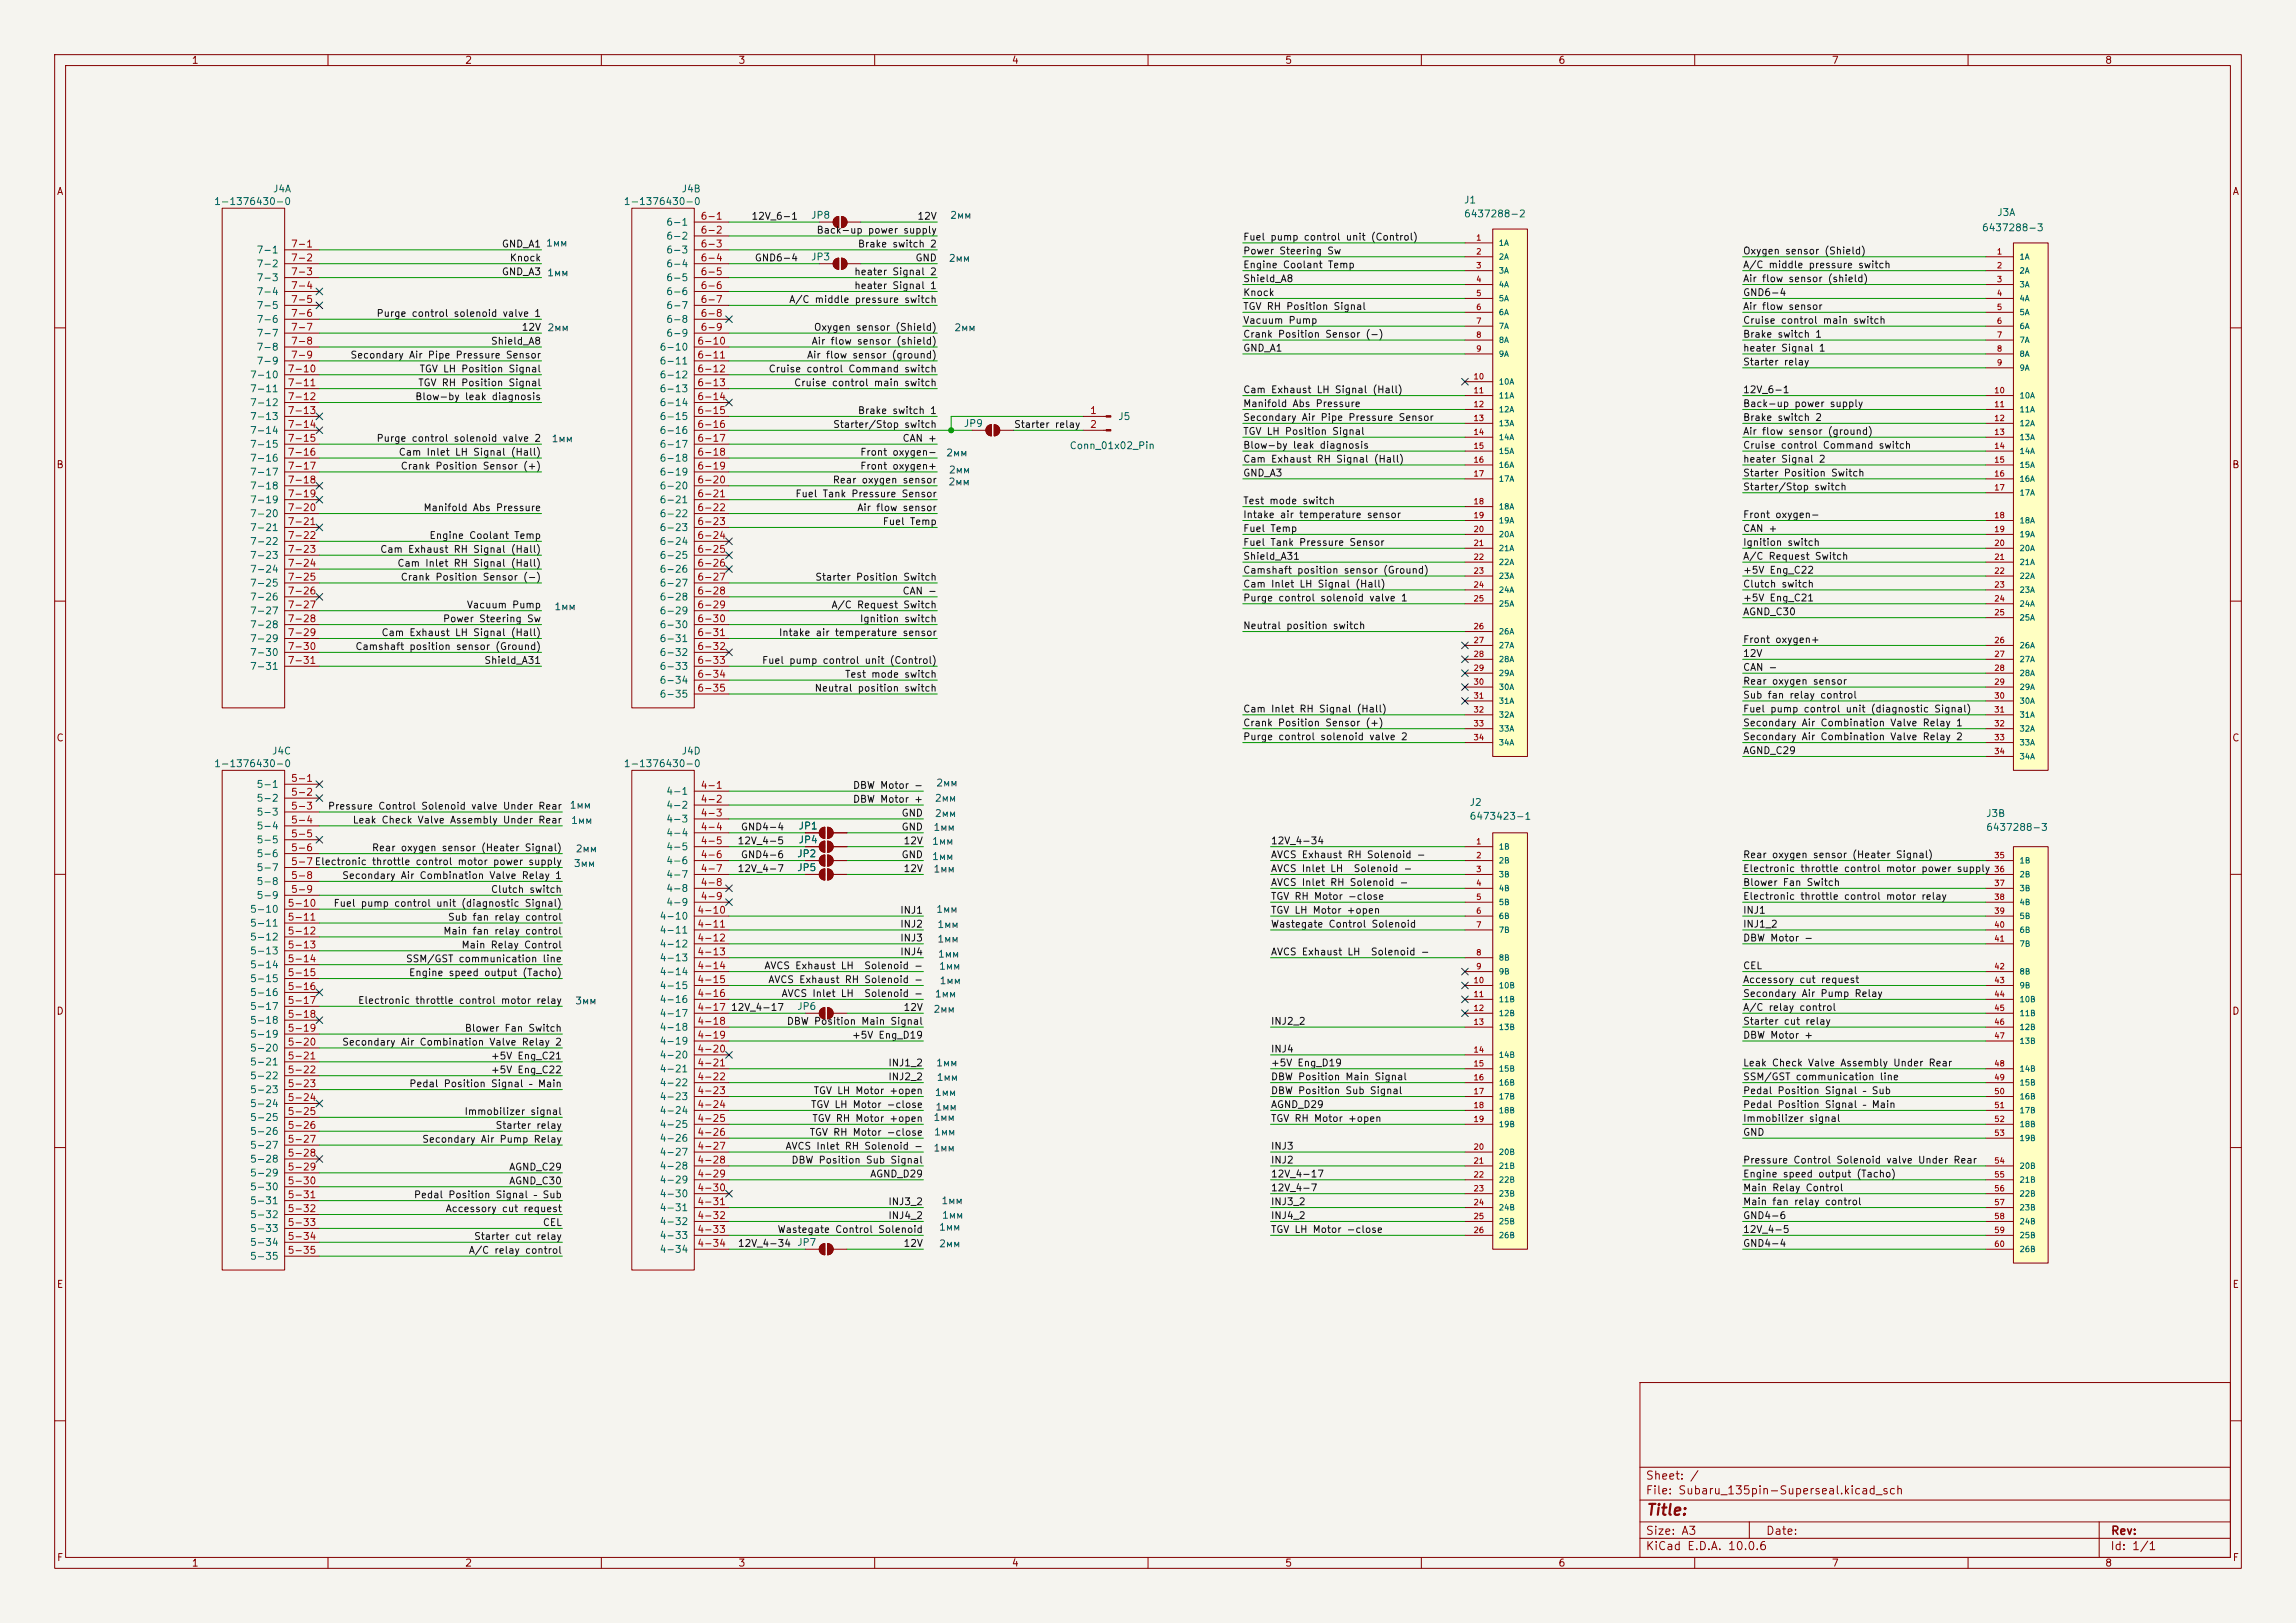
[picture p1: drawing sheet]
<svg xmlns="http://www.w3.org/2000/svg" width="420mm" height="297mm" viewBox="0 0 420 297" stroke-linecap="round" stroke-linejoin="round" font-family="sans-serif">
<defs><g id="words">
<text font-size="2" fill="#840000" x="301" y="277.8">Title:</text>
<g font-size="1.5" fill="#840000">
<text x="300.9" y="273.8">File: Subaru_135pin-Superseal.kicad_sch</text>
<text x="300.9" y="271.1">Sheet: /</text>
<text x="300.9" y="281.2">Size: A3</text>
<text x="322.9" y="281.2">Date:</text>
<text x="386" y="281.2">Rev:</text>
<text x="300.9" y="284">KiCad E.D.A. 10.0.6</text>
<text x="385.9" y="284">Id: 1/1</text>
</g>
<g font-size="1.3" fill="#840000">
<text x="35" y="12">1</text>
<text x="85" y="12">2</text>
<text x="135" y="12">3</text>
<text x="185" y="12">4</text>
<text x="235" y="12">5</text>
<text x="285" y="12">6</text>
<text x="335" y="12">7</text>
<text x="385" y="12">8</text>
<text x="10.3" y="36">A</text>
<text x="408.3" y="36">A</text>
<text x="10.2" y="86">B</text>
<text x="408.2" y="86">B</text>
<text x="10.2" y="136">C</text>
<text x="408.2" y="136">C</text>
<text x="10.2" y="186">D</text>
<text x="408.2" y="186">D</text>
<text x="10.3" y="236">E</text>
<text x="408.3" y="236">E</text>
<text x="10.3" y="286">F</text>
<text x="35" y="287">1</text>
<text x="85" y="287">2</text>
<text x="135" y="287">3</text>
<text x="185" y="287">4</text>
<text x="235" y="287">5</text>
<text x="285" y="287">6</text>
<text x="335" y="287">7</text>
<text x="385" y="287">8</text>
<text x="408.3" y="286">F</text>
</g>
<g font-size="1.3" fill="#006464">
<text x="49.8" y="35.5">J4A</text>
<text x="124.6" y="35.5">J4B</text>
<text x="39.1" y="37.8">1-1376430-0</text>
<text x="114" y="37.8">1-1376430-0</text>
<text x="121.8" y="41.6">6-1</text>
<text x="148.3" y="40.3">JP8</text>
<text x="267.7" y="37.5">J1</text>
<text x="267.7" y="40.1">6437288-2</text>
<text x="365.2" y="39.8">J3A</text>
<text x="46.8" y="46.7">7-1</text>
<text x="121.8" y="44.1">6-2</text>
<text x="121.8" y="46.7">6-3</text>
<text x="148.3" y="48">JP3</text>
<text x="362.4" y="42.6">6437288-3</text>
<text x="46.8" y="49.2">7-2</text>
<text x="46.8" y="51.8">7-3</text>
<text x="121.8" y="49.2">6-4</text>
<text x="121.8" y="51.8">6-5</text>
<text x="46.8" y="54.3">7-4</text>
<text x="46.8" y="56.8">7-5</text>
<text x="46.8" y="59.4">7-6</text>
<text x="121.8" y="54.3">6-6</text>
<text x="121.8" y="56.8">6-7</text>
<text x="121.8" y="59.4">6-8</text>
<text x="46.8" y="61.9">7-7</text>
<text x="46.8" y="64.5">7-8</text>
<text x="120.6" y="64.5">6-10</text>
<text x="121.8" y="61.9">6-9</text>
<text x="45.6" y="69.5">7-10</text>
<text x="46.8" y="67">7-9</text>
<text x="120.6" y="67">6-11</text>
<text x="120.6" y="69.5">6-12</text>
<text x="45.6" y="72.1">7-11</text>
<text x="45.6" y="74.6">7-12</text>
<text x="45.6" y="77.2">7-13</text>
<text x="120.6" y="72.1">6-13</text>
<text x="120.6" y="74.6">6-14</text>
<text x="120.6" y="77.2">6-15</text>
<text x="204.5" y="77.2">J5</text>
<text x="45.6" y="79.7">7-14</text>
<text x="45.6" y="82.2">7-15</text>
<text x="120.6" y="79.7">6-16</text>
<text x="120.6" y="82.2">6-17</text>
<text x="176.2" y="78.4">JP9</text>
<text x="195.6" y="82.5">Conn_01x02_Pin</text>
<text x="45.6" y="84.8">7-16</text>
<text x="45.6" y="87.3">7-17</text>
<text x="45.6" y="89.9">7-18</text>
<text x="120.6" y="84.8">6-18</text>
<text x="120.6" y="87.3">6-19</text>
<text x="120.6" y="89.9">6-20</text>
<text x="45.6" y="92.4">7-19</text>
<text x="45.6" y="94.9">7-20</text>
<text x="120.6" y="92.4">6-21</text>
<text x="120.6" y="94.9">6-22</text>
<text x="45.6" y="97.5">7-21</text>
<text x="45.6" y="100">7-22</text>
<text x="120.6" y="97.5">6-23</text>
<text x="120.6" y="100">6-24</text>
<text x="45.6" y="102.6">7-23</text>
<text x="45.6" y="105.1">7-24</text>
<text x="45.6" y="107.6">7-25</text>
<text x="120.6" y="102.6">6-25</text>
<text x="120.6" y="105.1">6-26</text>
<text x="120.6" y="107.6">6-27</text>
<text x="45.6" y="110.2">7-26</text>
<text x="45.6" y="112.7">7-27</text>
<text x="120.6" y="110.2">6-28</text>
<text x="120.6" y="112.7">6-29</text>
<text x="45.6" y="115.3">7-28</text>
<text x="45.6" y="117.8">7-29</text>
<text x="120.6" y="115.3">6-30</text>
<text x="120.6" y="117.8">6-31</text>
<text x="45.6" y="120.3">7-30</text>
<text x="45.6" y="122.9">7-31</text>
<text x="120.6" y="120.3">6-32</text>
<text x="120.6" y="122.9">6-33</text>
<text x="120.6" y="125.4">6-34</text>
<text x="120.6" y="128">6-35</text>
<text x="39.1" y="140.7">1-1376430-0</text>
<text x="49.7" y="138.4">J4C</text>
<text x="114" y="140.7">1-1376430-0</text>
<text x="124.6" y="138.4">J4D</text>
<text x="46.8" y="144.5">5-1</text>
<text x="46.8" y="147">5-2</text>
<text x="46.8" y="149.6">5-3</text>
<text x="121.8" y="145.7">4-1</text>
<text x="121.8" y="148.3">4-2</text>
<text x="268.7" y="147.8">J2</text>
<text x="363.2" y="149.8">J3B</text>
<text x="46.8" y="152.1">5-4</text>
<text x="46.8" y="154.6">5-5</text>
<text x="121.8" y="150.8">4-3</text>
<text x="121.8" y="153.4">4-4</text>
<text x="121.8" y="155.9">4-5</text>
<text x="146" y="152.1">JP1</text>
<text x="146" y="154.6">JP4</text>
<text x="268.7" y="150.3">6473423-1</text>
<text x="363.2" y="152.3">6437288-3</text>
<text x="46.8" y="157.2">5-6</text>
<text x="46.8" y="159.7">5-7</text>
<text x="121.8" y="158.4">4-6</text>
<text x="121.8" y="161">4-7</text>
<text x="145.7" y="159.7">JP5</text>
<text x="145.7" y="157.2">JP2</text>
<text x="45.6" y="167.3">5-10</text>
<text x="46.8" y="162.3">5-8</text>
<text x="46.8" y="164.8">5-9</text>
<text x="121.8" y="163.5">4-8</text>
<text x="121.8" y="166.1">4-9</text>
<text x="45.6" y="169.9">5-11</text>
<text x="45.6" y="172.4">5-12</text>
<text x="120.6" y="168.6">4-10</text>
<text x="120.6" y="171.1">4-11</text>
<text x="120.6" y="173.7">4-12</text>
<text x="45.6" y="175">5-13</text>
<text x="45.6" y="177.5">5-14</text>
<text x="120.6" y="176.2">4-13</text>
<text x="120.6" y="178.8">4-14</text>
<text x="45.6" y="180">5-15</text>
<text x="45.6" y="182.6">5-16</text>
<text x="45.6" y="185.1">5-17</text>
<text x="120.6" y="181.3">4-15</text>
<text x="120.6" y="183.8">4-16</text>
<text x="145.7" y="185.1">JP6</text>
<text x="45.6" y="187.7">5-18</text>
<text x="45.6" y="190.2">5-19</text>
<text x="120.6" y="186.4">4-17</text>
<text x="120.6" y="188.9">4-18</text>
<text x="120.6" y="191.5">4-19</text>
<text x="45.6" y="192.7">5-20</text>
<text x="45.6" y="195.3">5-21</text>
<text x="45.6" y="197.8">5-22</text>
<text x="120.6" y="194">4-20</text>
<text x="120.6" y="196.5">4-21</text>
<text x="45.6" y="200.4">5-23</text>
<text x="45.6" y="202.9">5-24</text>
<text x="120.6" y="199.1">4-22</text>
<text x="120.6" y="201.6">4-23</text>
<text x="45.6" y="205.4">5-25</text>
<text x="45.6" y="208">5-26</text>
<text x="120.6" y="204.2">4-24</text>
<text x="120.6" y="206.7">4-25</text>
<text x="120.6" y="209.2">4-26</text>
<text x="45.6" y="210.5">5-27</text>
<text x="45.6" y="213.1">5-28</text>
<text x="45.6" y="215.6">5-29</text>
<text x="120.6" y="211.8">4-27</text>
<text x="120.6" y="214.3">4-28</text>
<text x="45.6" y="218.1">5-30</text>
<text x="45.6" y="220.7">5-31</text>
<text x="120.6" y="216.9">4-29</text>
<text x="120.6" y="219.4">4-30</text>
<text x="120.6" y="221.9">4-31</text>
<text x="45.6" y="223.2">5-32</text>
<text x="45.6" y="225.8">5-33</text>
<text x="120.6" y="224.5">4-32</text>
<text x="120.6" y="227">4-33</text>
<text x="45.6" y="228.3">5-34</text>
<text x="45.6" y="230.8">5-35</text>
<text x="120.6" y="229.6">4-34</text>
<text x="145.7" y="228.3">JP7</text>
</g>
<g font-size="1.3" fill="#a90000">
<text x="128.1" y="40.5">6-1</text>
<text x="53.1" y="45.6">7-1</text>
<text x="128.1" y="43">6-2</text>
<text x="128.1" y="45.6">6-3</text>
<text x="53.1" y="48.1">7-2</text>
<text x="53.1" y="50.7">7-3</text>
<text x="53.1" y="53.2">7-4</text>
<text x="128.1" y="48.1">6-4</text>
<text x="128.1" y="50.7">6-5</text>
<text x="128.1" y="53.2">6-6</text>
<text x="53.1" y="55.7">7-5</text>
<text x="53.1" y="58.3">7-6</text>
<text x="128.1" y="55.7">6-7</text>
<text x="128.1" y="58.3">6-8</text>
<text x="53.1" y="60.8">7-7</text>
<text x="53.1" y="63.4">7-8</text>
<text x="53.1" y="65.9">7-9</text>
<text x="127.4" y="63.4">6-10</text>
<text x="127.4" y="65.9">6-11</text>
<text x="128.1" y="60.8">6-9</text>
<text x="52.5" y="68.4">7-10</text>
<text x="52.5" y="71">7-11</text>
<text x="127.4" y="68.4">6-12</text>
<text x="127.4" y="71">6-13</text>
<text x="52.5" y="73.5">7-12</text>
<text x="52.5" y="76.1">7-13</text>
<text x="127.4" y="73.5">6-14</text>
<text x="127.4" y="76.1">6-15</text>
<text x="199.3" y="76.1">1</text>
<text x="52.5" y="78.6">7-14</text>
<text x="52.5" y="81.1">7-15</text>
<text x="52.5" y="83.7">7-16</text>
<text x="127.4" y="78.6">6-16</text>
<text x="127.4" y="81.1">6-17</text>
<text x="127.4" y="83.7">6-18</text>
<text x="199.3" y="78.6">2</text>
<text x="52.5" y="86.2">7-17</text>
<text x="52.5" y="88.8">7-18</text>
<text x="127.4" y="86.2">6-19</text>
<text x="127.4" y="88.8">6-20</text>
<text x="52.5" y="91.3">7-19</text>
<text x="52.5" y="93.8">7-20</text>
<text x="127.4" y="91.3">6-21</text>
<text x="127.4" y="93.8">6-22</text>
<text x="52.5" y="96.4">7-21</text>
<text x="52.5" y="98.9">7-22</text>
<text x="52.5" y="101.5">7-23</text>
<text x="127.4" y="96.4">6-23</text>
<text x="127.4" y="98.9">6-24</text>
<text x="127.4" y="101.5">6-25</text>
<text x="52.5" y="104">7-24</text>
<text x="52.5" y="106.5">7-25</text>
<text x="127.4" y="104">6-26</text>
<text x="127.4" y="106.5">6-27</text>
<text x="52.5" y="109.1">7-26</text>
<text x="52.5" y="111.6">7-27</text>
<text x="127.4" y="109.1">6-28</text>
<text x="127.4" y="111.6">6-29</text>
<text x="52.5" y="114.2">7-28</text>
<text x="52.5" y="116.7">7-29</text>
<text x="52.5" y="119.2">7-30</text>
<text x="127.4" y="114.2">6-30</text>
<text x="127.4" y="116.7">6-31</text>
<text x="127.4" y="119.2">6-32</text>
<text x="52.5" y="121.8">7-31</text>
<text x="127.4" y="121.8">6-33</text>
<text x="127.4" y="124.3">6-34</text>
<text x="127.4" y="126.9">6-35</text>
<text x="53.1" y="143.4">5-1</text>
<text x="53.1" y="145.9">5-2</text>
<text x="53.1" y="148.5">5-3</text>
<text x="128.1" y="144.6">4-1</text>
<text x="128.1" y="147.2">4-2</text>
<text x="128.1" y="149.7">4-3</text>
<text x="53.1" y="151">5-4</text>
<text x="53.1" y="153.5">5-5</text>
<text x="128.1" y="152.3">4-4</text>
<text x="128.1" y="154.8">4-5</text>
<text x="53.1" y="156.1">5-6</text>
<text x="53.1" y="158.6">5-7Electronic throttle control motor power supply</text>
<text x="53.1" y="161.2">5-8</text>
<text x="128.1" y="157.3">4-6</text>
<text x="128.1" y="159.9">4-7</text>
<text x="52.5" y="166.2">5-10</text>
<text x="53.1" y="163.7">5-9</text>
<text x="127.4" y="167.5">4-10</text>
<text x="128.1" y="162.4">4-8</text>
<text x="128.1" y="165">4-9</text>
<text x="52.5" y="168.8">5-11</text>
<text x="52.5" y="171.3">5-12</text>
<text x="52.5" y="173.9">5-13</text>
<text x="127.4" y="170">4-11</text>
<text x="127.4" y="172.6">4-12</text>
<text x="52.5" y="176.4">5-14</text>
<text x="52.5" y="178.9">5-15</text>
<text x="127.4" y="175.1">4-13</text>
<text x="127.4" y="177.7">4-14</text>
<text x="52.5" y="181.5">5-16</text>
<text x="52.5" y="184">5-17</text>
<text x="127.4" y="180.2">4-15</text>
<text x="127.4" y="182.7">4-16</text>
<text x="127.4" y="185.3">4-17</text>
<text x="52.5" y="186.6">5-18</text>
<text x="52.5" y="189.1">5-19</text>
<text x="52.5" y="191.6">5-20</text>
<text x="127.4" y="187.8">4-18</text>
<text x="127.4" y="190.4">4-19</text>
<text x="52.5" y="194.2">5-21</text>
<text x="52.5" y="196.7">5-22</text>
<text x="127.4" y="192.9">4-20</text>
<text x="127.4" y="195.4">4-21</text>
<text x="127.4" y="198">4-22</text>
<text x="52.5" y="199.3">5-23</text>
<text x="52.5" y="201.8">5-24</text>
<text x="127.4" y="200.5">4-23</text>
<text x="127.4" y="203.1">4-24</text>
<text x="52.5" y="204.3">5-25</text>
<text x="52.5" y="206.9">5-26</text>
<text x="52.5" y="209.4">5-27</text>
<text x="127.4" y="205.6">4-25</text>
<text x="127.4" y="208.1">4-26</text>
<text x="52.5" y="212">5-28</text>
<text x="52.5" y="214.5">5-29</text>
<text x="127.4" y="210.7">4-27</text>
<text x="127.4" y="213.2">4-28</text>
<text x="127.4" y="215.8">4-29</text>
<text x="52.5" y="217">5-30</text>
<text x="52.5" y="219.6">5-31</text>
<text x="127.4" y="218.3">4-30</text>
<text x="127.4" y="220.8">4-31</text>
<text x="52.5" y="222.1">5-32</text>
<text x="52.5" y="224.7">5-33</text>
<text x="52.5" y="227.2">5-34</text>
<text x="127.4" y="223.4">4-32</text>
<text x="127.4" y="225.9">4-33</text>
<text x="52.5" y="229.7">5-35</text>
<text x="127.4" y="228.5">4-34</text>
</g>
<g font-size="1.3" fill="#0f0f0f">
<text x="137.4" y="40.5">12V_6-1</text>
<text x="167.7" y="40.5">12V</text>
<text x="91.7" y="45.6">GND_A1</text>
<text x="149.3" y="43.1">Back-up power supply</text>
<text x="156.8" y="45.6">Brake switch 2</text>
<text x="227.3" y="44.3">Fuel pump control unit (Control)</text>
<text x="227.3" y="46.9">Power Steering Sw</text>
<text x="318.7" y="46.9">Oxygen sensor (Shield)</text>
<text x="91.7" y="50.7">GND_A3</text>
<text x="93.1" y="48.1">Knock</text>
<text x="138" y="48.1">GND6-4</text>
<text x="156.2" y="50.7">heater Signal 2</text>
<text x="156.2" y="53.2">heater Signal 1</text>
<text x="167.4" y="48.1">GND</text>
<text x="227.3" y="49.4">Engine Coolant Temp</text>
<text x="227.3" y="51.9">Shield_A8</text>
<text x="318.7" y="51.9">Air flow sensor (shield)</text>
<text x="318.7" y="49.4">A/C middle pressure switch</text>
<text x="68.8" y="58.3">Purge control solenoid valve 1</text>
<text x="144.3" y="55.8">A/C middle pressure switch</text>
<text x="227.3" y="59.6">Vacuum Pump</text>
<text x="227.3" y="57">TGV RH Position Signal</text>
<text x="227.3" y="54.5">Knock</text>
<text x="318.7" y="54.5">GND6-4</text>
<text x="318.7" y="57">Air flow sensor</text>
<text x="318.7" y="59.6">Cruise control main switch</text>
<text x="64" y="65.9">Secondary Air Pipe Pressure Sensor</text>
<text x="89.7" y="63.4">Shield_A8</text>
<text x="95.3" y="60.8">12V</text>
<text x="147.5" y="65.9">Air flow sensor (ground)</text>
<text x="148.4" y="63.4">Air flow sensor (shield)</text>
<text x="148.8" y="60.8">Oxygen sensor (Shield)</text>
<text x="227.3" y="64.6">GND_A1</text>
<text x="227.3" y="62.1">Crank Position Sensor (-)</text>
<text x="318.7" y="64.6">heater Signal 1</text>
<text x="318.7" y="62.1">Brake switch 1</text>
<text x="76.4" y="71">TGV RH Position Signal</text>
<text x="76.6" y="68.5">TGV LH Position Signal</text>
<text x="140.5" y="68.5">Cruise control Command switch</text>
<text x="145.2" y="71">Cruise control main switch</text>
<text x="318.7" y="67.2">Starter relay</text>
<text x="75.9" y="73.5">Blow-by leak diagnosis</text>
<text x="156.8" y="76.1">Brake switch 1</text>
<text x="227.3" y="74.8">Manifold Abs Pressure</text>
<text x="227.3" y="77.3">Secondary Air Pipe Pressure Sensor</text>
<text x="227.3" y="72.3">Cam Exhaust LH Signal (Hall)</text>
<text x="318.7" y="74.8">Back-up power supply</text>
<text x="318.7" y="72.3">12V_6-1</text>
<text x="318.7" y="77.3">Brake switch 2</text>
<text x="68.8" y="81.2">Purge control solenoid valve 2</text>
<text x="72.8" y="83.7">Cam Inlet LH Signal (Hall)</text>
<text x="152.3" y="78.6">Starter/Stop switch</text>
<text x="157.3" y="83.7">Front oxygen-</text>
<text x="165" y="81.2">CAN +</text>
<text x="185.4" y="78.6">Starter relay</text>
<text x="227.3" y="82.4">Blow-by leak diagnosis</text>
<text x="227.3" y="79.9">TGV LH Position Signal</text>
<text x="318.7" y="79.9">Air flow sensor (ground)</text>
<text x="318.7" y="82.4">Cruise control Command switch</text>
<text x="73.2" y="86.2">Crank Position Sensor (+)</text>
<text x="152.2" y="88.8">Rear oxygen sensor</text>
<text x="157.3" y="86.2">Front oxygen+</text>
<text x="227.3" y="85">Cam Exhaust RH Signal (Hall)</text>
<text x="227.3" y="87.5">GND_A3</text>
<text x="318.7" y="87.5">Starter Position Switch</text>
<text x="318.7" y="85">heater Signal 2</text>
<text x="77.4" y="93.9">Manifold Abs Pressure</text>
<text x="145.4" y="91.3">Fuel Tank Pressure Sensor</text>
<text x="156.7" y="93.9">Air flow sensor</text>
<text x="227.3" y="92.6">Test mode switch</text>
<text x="227.3" y="95.1">Intake air temperature sensor</text>
<text x="318.7" y="95.1">Front oxygen-</text>
<text x="318.7" y="90">Starter/Stop switch</text>
<text x="69.4" y="101.5">Cam Exhaust RH Signal (Hall)</text>
<text x="78.5" y="98.9">Engine Coolant Temp</text>
<text x="161.4" y="96.4">Fuel Temp</text>
<text x="227.3" y="97.7">Fuel Temp</text>
<text x="227.3" y="100.2">Fuel Tank Pressure Sensor</text>
<text x="318.7" y="97.7">CAN +</text>
<text x="318.7" y="100.2">Ignition switch</text>
<text x="72.6" y="104">Cam Inlet RH Signal (Hall)</text>
<text x="73.2" y="106.6">Crank Position Sensor (-)</text>
<text x="149" y="106.6">Starter Position Switch</text>
<text x="227.3" y="107.8">Cam Inlet LH Signal (Hall)</text>
<text x="227.3" y="102.7">Shield_A31</text>
<text x="227.3" y="105.3">Camshaft position sensor (Ground)</text>
<text x="318.7" y="102.7">A/C Request Switch</text>
<text x="318.7" y="105.3">+5V Eng_C22</text>
<text x="318.7" y="107.8">Clutch switch</text>
<text x="85.3" y="111.6">Vacuum Pump</text>
<text x="152" y="111.6">A/C Request Switch</text>
<text x="165" y="109.1">CAN -</text>
<text x="227.3" y="110.4">Purge control solenoid valve 1</text>
<text x="318.7" y="112.9">AGND_C30</text>
<text x="318.7" y="110.4">+5V Eng_C21</text>
<text x="64.9" y="119.3">Camshaft position sensor (Ground)</text>
<text x="69.7" y="116.7">Cam Exhaust LH Signal (Hall)</text>
<text x="80.9" y="114.2">Power Steering Sw</text>
<text x="142.4" y="116.7">Intake air temperature sensor</text>
<text x="157.2" y="114.2">Ignition switch</text>
<text x="227.3" y="115.4">Neutral position switch</text>
<text x="318.7" y="118">Front oxygen+</text>
<text x="88.5" y="121.8">Shield_A31</text>
<text x="139.3" y="121.8">Fuel pump control unit (Control)</text>
<text x="154.5" y="124.3">Test mode switch</text>
<text x="318.7" y="123.1">CAN -</text>
<text x="318.7" y="125.6">Rear oxygen sensor</text>
<text x="318.7" y="120.5">12V</text>
<text x="148.9" y="126.9">Neutral position switch</text>
<text x="227.3" y="130.7">Cam Inlet RH Signal (Hall)</text>
<text x="318.7" y="130.7">Fuel pump control unit (diagnostic Signal)</text>
<text x="318.7" y="128.1">Sub fan relay control</text>
<text x="227.3" y="133.2">Crank Position Sensor (+)</text>
<text x="227.3" y="135.8">Purge control solenoid valve 2</text>
<text x="318.7" y="133.2">Secondary Air Combination Valve Relay 1</text>
<text x="318.7" y="135.8">Secondary Air Combination Valve Relay 2</text>
<text x="318.7" y="138.3">AGND_C29</text>
<text x="59.9" y="148.5">Pressure Control Solenoid valve Under Rear</text>
<text x="155.9" y="147.2">DBW Motor +</text>
<text x="155.9" y="144.7">DBW Motor -</text>
<text x="164.8" y="149.7">GND</text>
<text x="64.4" y="151">Leak Check Valve Assembly Under Rear</text>
<text x="134.8" y="154.8">12V_4-5</text>
<text x="135.4" y="152.3">GND4-4</text>
<text x="164.8" y="152.3">GND</text>
<text x="165.2" y="154.8">12V</text>
<text x="232.4" y="154.8">12V_4-34</text>
<text x="62.5" y="161.2">Secondary Air Combination Valve Relay 1</text>
<text x="67.9" y="156.1">Rear oxygen sensor (Heater Signal)</text>
<text x="134.8" y="159.9">12V_4-7</text>
<text x="135.4" y="157.4">GND4-6</text>
<text x="164.8" y="157.4">GND</text>
<text x="165.2" y="159.9">12V</text>
<text x="232.4" y="157.4">AVCS Exhaust RH Solenoid -</text>
<text x="232.4" y="159.9">AVCS Inlet LH</text>
<text x="247.5" y="159.9">Solenoid -</text>
<text x="318.7" y="159.9">Electronic throttle control motor power supply</text>
<text x="318.7" y="157.4">Rear oxygen sensor (Heater Signal)</text>
<text x="60.9" y="166.2">Fuel pump control unit (diagnostic Signal)</text>
<text x="89.7" y="163.7">Clutch switch</text>
<text x="164.6" y="167.5">INJ1</text>
<text x="232.4" y="165">TGV RH Motor -close</text>
<text x="232.4" y="162.4">AVCS Inlet RH Solenoid -</text>
<text x="232.4" y="167.5">TGV LH Motor +open</text>
<text x="318.7" y="165">Electronic throttle control motor relay</text>
<text x="318.7" y="162.4">Blower Fan Switch</text>
<text x="318.7" y="167.5">INJ1</text>
<text x="81" y="171.3">Main fan relay control</text>
<text x="81.8" y="168.8">Sub fan relay control</text>
<text x="84.3" y="173.9">Main Relay Control</text>
<text x="164.6" y="172.6">INJ3</text>
<text x="164.6" y="170.1">INJ2</text>
<text x="232.4" y="170.1">Wastegate Control Solenoid</text>
<text x="318.7" y="172.6">DBW Motor -</text>
<text x="318.7" y="170.1">INJ1_2</text>
<text x="74.2" y="176.4">SSM/GST communication line</text>
<text x="74.7" y="178.9">Engine speed output (Tacho)</text>
<text x="139.7" y="177.7">AVCS Exhaust LH</text>
<text x="158" y="177.7">Solenoid -</text>
<text x="164.6" y="175.1">INJ4</text>
<text x="232.4" y="175.1">AVCS Exhaust LH</text>
<text x="250.6" y="175.1">Solenoid -</text>
<text x="318.7" y="177.7">CEL</text>
<text x="65.4" y="184">Electronic throttle control motor relay</text>
<text x="133.6" y="185.3">12V_4-17</text>
<text x="140.4" y="180.2">AVCS Exhaust RH Solenoid -</text>
<text x="142.9" y="182.8">AVCS Inlet LH</text>
<text x="158" y="182.8">Solenoid -</text>
<text x="165.2" y="185.3">12V</text>
<text x="318.7" y="182.8">Secondary Air Pump Relay</text>
<text x="318.7" y="185.3">A/C relay control</text>
<text x="318.7" y="180.2">Accessory cut request</text>
<text x="62.5" y="191.6">Secondary Air Combination Valve Relay 2</text>
<text x="84.9" y="189.1">Blower Fan Switch</text>
<text x="143.8" y="187.8">DBW Position Main Signal</text>
<text x="155.7" y="190.4">+5V Eng_D19</text>
<text x="232.4" y="187.8">INJ2_2</text>
<text x="318.7" y="187.8">Starter cut relay</text>
<text x="318.7" y="190.4">DBW Motor +</text>
<text x="89.7" y="196.7">+5V Eng_C22</text>
<text x="89.7" y="194.2">+5V Eng_C21</text>
<text x="162.4" y="195.5">INJ1_2</text>
<text x="162.4" y="198">INJ2_2</text>
<text x="232.4" y="195.5">+5V Eng_D19</text>
<text x="232.4" y="192.9">INJ4</text>
<text x="232.4" y="198">DBW Position Main Signal</text>
<text x="318.7" y="195.5">Leak Check Valve Assembly Under Rear</text>
<text x="318.7" y="198">SSM/GST communication line</text>
<text x="74.8" y="199.3">Pedal Position Signal – Main</text>
<text x="148.2" y="203.1">TGV LH Motor -close</text>
<text x="148.7" y="200.5">TGV LH Motor +open</text>
<text x="232.4" y="203.1">AGND_D29</text>
<text x="232.4" y="200.5">DBW Position Sub Signal</text>
<text x="318.7" y="203.1">Pedal Position Signal – Main</text>
<text x="318.7" y="200.5">Pedal Position Signal – Sub</text>
<text x="77.1" y="209.4">Secondary Air Pump Relay</text>
<text x="84.9" y="204.3">Immobilizer signal</text>
<text x="90.5" y="206.9">Starter relay</text>
<text x="148" y="208.2">TGV RH Motor -close</text>
<text x="148.5" y="205.6">TGV RH Motor +open</text>
<text x="232.4" y="205.6">TGV RH Motor +open</text>
<text x="318.7" y="205.6">Immobilizer signal</text>
<text x="318.7" y="208.2">GND</text>
<text x="93" y="214.5">AGND_C29</text>
<text x="143.6" y="210.7">AVCS Inlet RH Solenoid -</text>
<text x="144.7" y="213.2">DBW Position Sub Signal</text>
<text x="159.1" y="215.8">AGND_D29</text>
<text x="232.4" y="210.7">INJ3</text>
<text x="232.4" y="215.8">12V_4-17</text>
<text x="232.4" y="213.2">INJ2</text>
<text x="318.7" y="215.8">Engine speed output (Tacho)</text>
<text x="318.7" y="213.2">Pressure Control Solenoid valve Under Rear</text>
<text x="75.6" y="219.6">Pedal Position Signal – Sub</text>
<text x="93" y="217">AGND_C30</text>
<text x="162.4" y="220.9">INJ3_2</text>
<text x="232.4" y="220.9">INJ3_2</text>
<text x="232.4" y="218.3">12V_4-7</text>
<text x="318.7" y="220.9">Main fan relay control</text>
<text x="318.7" y="218.3">Main Relay Control</text>
<text x="81.4" y="222.1">Accessory cut request</text>
<text x="86.6" y="227.2">Starter cut relay</text>
<text x="99.2" y="224.7">CEL</text>
<text x="142.1" y="225.9">Wastegate Control Solenoid</text>
<text x="162.4" y="223.4">INJ4_2</text>
<text x="232.4" y="225.9">TGV LH Motor -close</text>
<text x="232.4" y="223.4">INJ4_2</text>
<text x="318.7" y="223.4">GND4-6</text>
<text x="318.7" y="225.9">12V_4-5</text>
<text x="85.6" y="229.7">A/C relay control</text>
<text x="134.9" y="228.5">12V_4-34</text>
<text x="165.2" y="228.5">12V</text>
<text x="318.7" y="228.5">GND4-4</text>
</g>
<g font-size="1.3" fill="#0000c2">
<text x="173.7" y="40.3">2мм</text>
<text x="99.8" y="45.4">1мм</text>
<text x="100" y="50.9">1мм</text>
<text x="173.5" y="48.2">2мм</text>
<text x="100" y="60.9">2мм</text>
<text x="174.5" y="60.9">2мм</text>
<text x="100.8" y="81.2">1мм</text>
<text x="173" y="83.8">2мм</text>
<text x="173.4" y="89.1">2мм</text>
<text x="173.5" y="86.9">2мм</text>
<text x="101.3" y="112">1мм</text>
<text x="104.1" y="148.3">1мм</text>
<text x="170.9" y="149.8">2мм</text>
<text x="170.9" y="147">2мм</text>
<text x="171.2" y="144.2">2мм</text>
<text x="104.4" y="151.1">1мм</text>
<text x="170.4" y="154.9">1мм</text>
<text x="170.7" y="152.4">1мм</text>
<text x="104.9" y="159">3мм</text>
<text x="105.2" y="156.3">2мм</text>
<text x="170.4" y="157.7">1мм</text>
<text x="170.7" y="160">1мм</text>
<text x="171.2" y="167.3">1мм</text>
<text x="171.4" y="172.8">1мм</text>
<text x="171.4" y="170.1">1мм</text>
<text x="171.5" y="175.5">1мм</text>
<text x="171.7" y="177.8">1мм</text>
<text x="105.1" y="184.1">3мм</text>
<text x="170.7" y="185.6">2мм</text>
<text x="170.9" y="182.8">1мм</text>
<text x="171.8" y="180.4">1мм</text>
<text x="171.1" y="195.4">1мм</text>
<text x="170.9" y="200.9">1мм</text>
<text x="171" y="203.5">1мм</text>
<text x="171.3" y="198.1">1мм</text>
<text x="170.7" y="205.4">1мм</text>
<text x="170.8" y="208.1">1мм</text>
<text x="170.7" y="211">1мм</text>
<text x="172.1" y="220.7">1мм</text>
<text x="171.7" y="225.5">1мм</text>
<text x="172.2" y="223.3">1мм</text>
<text x="171.7" y="228.6">2мм</text>
</g>
<g font-size="1" fill="#a90000">
<text x="269.9" y="44.3">1</text>
<text x="269.9" y="46.8">2</text>
<text x="365.2" y="46.8">1</text>
<text x="269.9" y="49.3">3</text>
<text x="269.9" y="51.9">4</text>
<text x="365.2" y="49.3">2</text>
<text x="365.2" y="51.9">3</text>
<text x="269.9" y="54.4">5</text>
<text x="269.9" y="57">6</text>
<text x="269.9" y="59.5">7</text>
<text x="365.2" y="54.4">4</text>
<text x="365.2" y="57">5</text>
<text x="365.2" y="59.5">6</text>
<text x="269.9" y="62">8</text>
<text x="269.9" y="64.6">9</text>
<text x="365.2" y="62">7</text>
<text x="365.2" y="64.6">8</text>
<text x="269.4" y="69.7">10</text>
<text x="365.2" y="67.1">9</text>
<text x="269.4" y="72.2">11</text>
<text x="269.4" y="74.7">12</text>
<text x="269.4" y="77.3">13</text>
<text x="364.7" y="72.2">10</text>
<text x="364.7" y="74.7">11</text>
<text x="364.7" y="77.3">12</text>
<text x="269.4" y="79.8">14</text>
<text x="269.4" y="82.4">15</text>
<text x="364.7" y="79.8">13</text>
<text x="364.7" y="82.4">14</text>
<text x="269.4" y="84.9">16</text>
<text x="269.4" y="87.4">17</text>
<text x="364.7" y="84.9">15</text>
<text x="364.7" y="87.4">16</text>
<text x="364.7" y="90">17</text>
<text x="269.4" y="92.5">18</text>
<text x="269.4" y="95.1">19</text>
<text x="364.7" y="95.1">18</text>
<text x="269.4" y="97.6">20</text>
<text x="269.4" y="100.1">21</text>
<text x="364.7" y="97.6">19</text>
<text x="364.7" y="100.1">20</text>
<text x="269.4" y="102.7">22</text>
<text x="269.4" y="105.2">23</text>
<text x="269.4" y="107.8">24</text>
<text x="364.7" y="102.7">21</text>
<text x="364.7" y="105.2">22</text>
<text x="364.7" y="107.8">23</text>
<text x="269.4" y="110.3">25</text>
<text x="364.7" y="110.3">24</text>
<text x="364.7" y="112.8">25</text>
<text x="269.4" y="115.4">26</text>
<text x="269.4" y="117.9">27</text>
<text x="364.7" y="117.9">26</text>
<text x="269.4" y="120.5">28</text>
<text x="269.4" y="123">29</text>
<text x="269.4" y="125.5">30</text>
<text x="364.7" y="120.5">27</text>
<text x="364.7" y="123">28</text>
<text x="364.7" y="125.5">29</text>
<text x="269.4" y="128.1">31</text>
<text x="269.4" y="130.6">32</text>
<text x="364.7" y="128.1">30</text>
<text x="364.7" y="130.6">31</text>
<text x="269.4" y="133.2">33</text>
<text x="269.4" y="135.7">34</text>
<text x="364.7" y="133.2">32</text>
<text x="364.7" y="135.7">33</text>
<text x="364.7" y="138.2">34</text>
<text x="269.9" y="154.8">1</text>
<text x="269.9" y="157.3">2</text>
<text x="269.9" y="159.8">3</text>
<text x="364.7" y="157.3">35</text>
<text x="364.7" y="159.8">36</text>
<text x="269.9" y="162.4">4</text>
<text x="269.9" y="164.9">5</text>
<text x="269.9" y="167.5">6</text>
<text x="364.7" y="162.4">37</text>
<text x="364.7" y="164.9">38</text>
<text x="364.7" y="167.5">39</text>
<text x="269.9" y="170">7</text>
<text x="364.7" y="170">40</text>
<text x="364.7" y="172.5">41</text>
<text x="269.9" y="175.1">8</text>
<text x="269.9" y="177.6">9</text>
<text x="364.7" y="177.6">42</text>
<text x="269.4" y="180.2">10</text>
<text x="269.4" y="182.7">11</text>
<text x="269.4" y="185.2">12</text>
<text x="364.7" y="180.2">43</text>
<text x="364.7" y="182.7">44</text>
<text x="364.7" y="185.2">45</text>
<text x="269.4" y="187.8">13</text>
<text x="364.7" y="187.8">46</text>
<text x="364.7" y="190.3">47</text>
<text x="269.4" y="192.9">14</text>
<text x="269.4" y="195.4">15</text>
<text x="269.4" y="197.9">16</text>
<text x="364.7" y="195.4">48</text>
<text x="364.7" y="197.9">49</text>
<text x="269.4" y="200.5">17</text>
<text x="269.4" y="203">18</text>
<text x="364.7" y="200.5">50</text>
<text x="364.7" y="203">51</text>
<text x="269.4" y="205.6">19</text>
<text x="364.7" y="205.6">52</text>
<text x="364.7" y="208.1">53</text>
<text x="269.4" y="210.6">20</text>
<text x="269.4" y="213.2">21</text>
<text x="269.4" y="215.7">22</text>
<text x="364.7" y="213.2">54</text>
<text x="364.7" y="215.7">55</text>
<text x="269.4" y="218.3">23</text>
<text x="269.4" y="220.8">24</text>
<text x="364.7" y="218.3">56</text>
<text x="364.7" y="220.8">57</text>
<text x="269.4" y="223.3">25</text>
<text x="269.4" y="225.9">26</text>
<text x="364.7" y="223.3">58</text>
<text x="364.7" y="225.9">59</text>
<text x="364.7" y="228.4">60</text>
</g>
<g font-size="1" fill="#006464">
<text x="274.1" y="45.2">1A</text>
<text x="274.1" y="47.8">2A</text>
<text x="369.3" y="47.8">1A</text>
<text x="274.1" y="50.3">3A</text>
<text x="274.1" y="52.8">4A</text>
<text x="369.3" y="50.3">2A</text>
<text x="369.3" y="52.8">3A</text>
<text x="274.1" y="55.4">5A</text>
<text x="274.1" y="57.9">6A</text>
<text x="369.3" y="55.4">4A</text>
<text x="369.3" y="57.9">5A</text>
<text x="274.1" y="60.5">7A</text>
<text x="274.1" y="63">8A</text>
<text x="274.1" y="65.5">9A</text>
<text x="369.3" y="60.5">6A</text>
<text x="369.3" y="63">7A</text>
<text x="369.3" y="65.5">8A</text>
<text x="274.1" y="70.6">10A</text>
<text x="369.3" y="68.1">9A</text>
<text x="274.1" y="73.2">11A</text>
<text x="274.1" y="75.7">12A</text>
<text x="369.3" y="73.2">10A</text>
<text x="369.3" y="75.7">11A</text>
<text x="274.1" y="78.2">13A</text>
<text x="274.1" y="80.8">14A</text>
<text x="274.1" y="83.3">15A</text>
<text x="369.3" y="78.2">12A</text>
<text x="369.3" y="80.8">13A</text>
<text x="369.3" y="83.3">14A</text>
<text x="274.1" y="85.9">16A</text>
<text x="274.1" y="88.4">17A</text>
<text x="369.3" y="85.9">15A</text>
<text x="369.3" y="88.4">16A</text>
<text x="274.1" y="93.5">18A</text>
<text x="369.3" y="90.9">17A</text>
<text x="274.1" y="96">19A</text>
<text x="274.1" y="98.6">20A</text>
<text x="274.1" y="101.1">21A</text>
<text x="369.3" y="96">18A</text>
<text x="369.3" y="98.6">19A</text>
<text x="369.3" y="101.1">20A</text>
<text x="274.1" y="103.6">22A</text>
<text x="274.1" y="106.2">23A</text>
<text x="369.3" y="103.6">21A</text>
<text x="369.3" y="106.2">22A</text>
<text x="274.1" y="108.7">24A</text>
<text x="274.1" y="111.3">25A</text>
<text x="369.3" y="108.7">23A</text>
<text x="369.3" y="111.3">24A</text>
<text x="369.3" y="113.8">25A</text>
<text x="274.1" y="116.3">26A</text>
<text x="274.1" y="118.9">27A</text>
<text x="369.3" y="118.9">26A</text>
<text x="274.1" y="121.4">28A</text>
<text x="274.1" y="124">29A</text>
<text x="369.3" y="121.4">27A</text>
<text x="369.3" y="124">28A</text>
<text x="274.1" y="126.5">30A</text>
<text x="274.1" y="129">31A</text>
<text x="274.1" y="131.6">32A</text>
<text x="369.3" y="126.5">29A</text>
<text x="369.3" y="129">30A</text>
<text x="369.3" y="131.6">31A</text>
<text x="274.1" y="134.1">33A</text>
<text x="274.1" y="136.7">34A</text>
<text x="369.3" y="134.1">32A</text>
<text x="369.3" y="136.7">33A</text>
<text x="369.3" y="139.2">34A</text>
<text x="274.1" y="155.7">1B</text>
<text x="274.1" y="158.2">2B</text>
<text x="274.1" y="160.8">3B</text>
<text x="369.3" y="158.2">1B</text>
<text x="369.3" y="160.8">2B</text>
<text x="274.1" y="163.3">4B</text>
<text x="274.1" y="165.9">5B</text>
<text x="369.3" y="163.3">3B</text>
<text x="369.3" y="165.9">4B</text>
<text x="274.1" y="168.4">6B</text>
<text x="274.1" y="170.9">7B</text>
<text x="369.3" y="168.4">5B</text>
<text x="369.3" y="170.9">6B</text>
<text x="369.3" y="173.5">7B</text>
<text x="274.1" y="176">8B</text>
<text x="274.1" y="178.6">9B</text>
<text x="369.3" y="178.6">8B</text>
<text x="274.1" y="181.1">10B</text>
<text x="274.1" y="183.6">11B</text>
<text x="369.3" y="181.1">9B</text>
<text x="369.3" y="183.6">10B</text>
<text x="274.1" y="186.2">12B</text>
<text x="274.1" y="188.7">13B</text>
<text x="369.3" y="186.2">11B</text>
<text x="369.3" y="188.7">12B</text>
<text x="369.3" y="191.3">13B</text>
<text x="274.1" y="193.8">14B</text>
<text x="274.1" y="196.3">15B</text>
<text x="369.3" y="196.3">14B</text>
<text x="274.1" y="198.9">16B</text>
<text x="274.1" y="201.4">17B</text>
<text x="274.1" y="204">18B</text>
<text x="369.3" y="198.9">15B</text>
<text x="369.3" y="201.4">16B</text>
<text x="369.3" y="204">17B</text>
<text x="274.1" y="206.5">19B</text>
<text x="369.3" y="206.5">18B</text>
<text x="369.3" y="209">19B</text>
<text x="274.1" y="211.6">20B</text>
<text x="274.1" y="214.1">21B</text>
<text x="369.3" y="214.1">20B</text>
<text x="274.1" y="216.7">22B</text>
<text x="274.1" y="219.2">23B</text>
<text x="274.1" y="221.7">24B</text>
<text x="369.3" y="216.7">21B</text>
<text x="369.3" y="219.2">22B</text>
<text x="369.3" y="221.7">23B</text>
<text x="274.1" y="224.3">25B</text>
<text x="274.1" y="226.8">26B</text>
<text x="369.3" y="224.3">24B</text>
<text x="369.3" y="226.8">25B</text>
<text x="369.3" y="229.4">26B</text>
</g>
</g></defs>
<path d="M0 0h420v297h-420z" fill="#f5f4ef" stroke="#f5f4ef" stroke-width=".18"/>
<g fill="none" stroke="#840000" stroke-width=".18">
<path d="M10 10h400v277h-400zM12 12h396v273h-396zM60 10v2M110 10v2M160 10v2M210 10v2M260 10v2M310 10v2M360 10v2M10 60h2M408 60h2M10 110h2"/>
<path d="M408 110h2M10 160h2M408 160h2M10 210h2M408 210h2M300 253h108v32h-108zM10 260h2M300 278.5h108M300 274.5h108M300 268.5h108M320 278.5v3M384 278.5v6.5"/>
<path d="M408 260h2M60 285v2M110 285v2M160 285v2M210 285v2M260 285v2M300 281.5h108M310 285v2M360 285v2"/>
</g>
<path d="M368.3 44.5h6.3v96.5h-6.3z" fill="#ffffc2"/>
<g fill="none" stroke="#840000" stroke-width=".18">
<path d="M40.6 38.1h11.5v91.4h-11.5zM52.1 48.3h6.3M52.1 45.7h6.3M52.1 50.8h6.3M52.1 53.3h6.3M52.1 55.9h6.3M52.1 58.4h6.3M149.9 48.3h2.5M152.7 47.5l.7-.3v2.1a1.02 1.02 0 0 1-.9-.7 1.02 1.02 0 0 1 .2-1.1zM153.9 47.2a1.02 1.02 0 0 1 1 1.1 1.02 1.02 0 0 1-1 1zM154.9 48.3h2.6M363.2 47h5.1"/>
<path d="M363.2 49.5h5.1M363.2 52.1h5.1M363.2 54.6h5.1M363.2 57.2h5.1M363.2 59.7h5.1M368.3 44.5h6.3v96.5h-6.3zM52.1 61h6.3M52.1 63.5h6.3M52.1 66h6.3M52.1 68.6h6.3M52.1 71.1h6.3M52.1 73.7h6.3"/>
<path d="M52.1 76.2h6.3M52.1 78.7h6.3M363.2 62.2h5.1M363.2 64.8h5.1M363.2 67.3h5.1M363.2 72.4h5.1M363.2 74.9h5.1M363.2 77.5h5.1M52.1 81.3h6.3M52.1 83.8h6.3M52.1 86.4h6.3M52.1 88.9h6.3"/>
<path d="M52.1 91.4h6.3M52.1 94h6.3M52.1 96.5h6.3M52.1 99.1h6.3M363.2 80h5.1M363.2 82.6h5.1M363.2 85.1h5.1M363.2 87.6h5.1M363.2 90.2h5.1M363.2 95.3h5.1M363.2 97.8h5.1M52.1 101.6h6.3"/>
<path d="M52.1 104.1h6.3M52.1 106.7h6.3M52.1 109.2h6.3M52.1 111.8h6.3M52.1 114.3h6.3M52.1 116.8h6.3M52.1 119.4h6.3M363.2 100.3h5.1M363.2 102.9h5.1M363.2 105.4h5.1M363.2 108h5.1M363.2 110.5h5.1"/>
<path d="M363.2 113h5.1M363.2 118.1h5.1M52.1 121.9h6.3M363.2 120.7h5.1M363.2 123.2h5.1M363.2 125.7h5.1M363.2 128.3h5.1M363.2 130.8h5.1M363.2 133.4h5.1M363.2 135.9h5.1M363.2 138.4h5.1M40.6 141h11.5v91.4h-11.5z"/>
<path d="M52.1 143.5h6.3M52.1 146.1h6.3M52.1 148.6h6.3M52.1 151.1h6.3M52.1 153.7h6.3M52.1 156.2h6.3M52.1 158.8h6.3M115.6 141h11.4v91.4h-11.4zM127 144.8h6.3M127 147.3h6.3M127 149.9h6.3M127 152.4h6.3"/>
<path d="M127 154.9h6.3M127 157.5h6.3M150.2 159.3l.7-.3v2a1.02 1.02 0 0 1-1-.6 1.02 1.02 0 0 1 .3-1.1zM151.4 159a1.02 1.02 0 0 1 1 1 1.02 1.02 0 0 1-1 1zM52.1 161.3h6.3M52.1 163.8h6.3M52.1 166.4h6.3M52.1 168.9h6.3M52.1 171.5h6.3M52.1 174h6.3M52.1 176.5h6.3M52.1 179.1h6.3"/>
<path d="M127 160h6.3M127 162.6h6.3M127 165.1h6.3M127 167.6h6.3M127 170.2h6.3M127 172.7h6.3M127 175.3h6.3M127 177.8h6.3M147.3 160h2.6M152.4 160h2.5M52.1 181.6h6.3M52.1 184.2h6.3"/>
<path d="M52.1 186.7h6.3M52.1 189.2h6.3M52.1 191.8h6.3M52.1 194.3h6.3M52.1 196.9h6.3M52.1 199.4h6.3M127 180.3h6.3M127 182.9h6.3M127 185.4h6.3M127 188h6.3M127 190.5h6.3M127 193h6.3"/>
<path d="M127 195.6h6.3M127 198.1h6.3M147.3 185.4h2.6M150.2 184.7l.7-.3v2a1.02 1.02 0 0 1-1-.6 1.02 1.02 0 0 1 .3-1.1zM151.4 184.4a1.02 1.02 0 0 1 1 1 1.02 1.02 0 0 1-1 1zM152.4 185.4h2.5M52.1 201.9h6.3M52.1 204.5h6.3M52.1 207h6.3M52.1 209.6h6.3M52.1 212.1h6.3M52.1 214.6h6.3"/>
<path d="M52.1 217.2h6.3M52.1 219.7h6.3M127 200.7h6.3M127 203.2h6.3M127 205.7h6.3M127 208.3h6.3M127 210.8h6.3M127 213.4h6.3M127 215.9h6.3M127 218.4h6.3M52.1 222.2h6.3M52.1 224.8h6.3"/>
<path d="M52.1 227.3h6.3M52.1 229.9h6.3M127 221h6.3M127 223.5h6.3M127 226.1h6.3M127 228.6h6.3"/>
</g>
<g fill="#840000" stroke="#840000" stroke-width=".18">
<path d="M152.7 47.5l.7-.3v2.1a1.02 1.02 0 0 1-.9-.7 1.02 1.02 0 0 1 .2-1.1z"/>
<path d="M153.9 47.2a1.02 1.02 0 0 1 1 1.1 1.02 1.02 0 0 1-1 1z"/>
<path d="M150.2 184.7l.7-.3v2a1.02 1.02 0 0 1-1-.6 1.02 1.02 0 0 1 .3-1.1z"/>
<path d="M151.4 184.4a1.02 1.02 0 0 1 1 1 1.02 1.02 0 0 1-1 1z"/>
<path d="M150.2 159.3l.7-.3v2a1.02 1.02 0 0 1-1-.6 1.02 1.02 0 0 1 .3-1.1z"/>
<path d="M151.4 159a1.02 1.02 0 0 1 1 1 1.02 1.02 0 0 1-1 1z"/>
</g>
<path d="M273 152.4h6.4v76.2h-6.4z" fill="#ffffc2"/>
<g fill="none" stroke="#840000" stroke-width=".18">
<path d="M115.6 38.1h11.4v91.4h-11.4zM152.7 39.9l.7-.3v2.1a1.02 1.02 0 0 1-.9-.7 1.02 1.02 0 0 1 .2-1.1zM153.9 39.6a1.02 1.02 0 0 1 1 1 1.02 1.02 0 0 1-1 1.1zM127 40.6h6.3M127 43.2h6.3M127 45.7h6.3M127 48.3h6.3M127 50.8h6.3M127 53.3h6.3M127 55.9h6.3M127 58.4h6.3M149.9 40.6h2.5"/>
<path d="M154.9 40.6h2.6M127 61h6.3M127 63.5h6.3M127 66h6.3M127 68.6h6.3M127 71.1h6.3M127 73.7h6.3M127 76.2h6.3M127 78.7h6.3M127 81.3h6.3M127 83.8h6.3M127 86.4h6.3"/>
<path d="M127 88.9h6.3M127 91.4h6.3M127 94h6.3M127 96.5h6.3M127 99.1h6.3M127 101.6h6.3M127 104.1h6.3M127 106.7h6.3M127 109.2h6.3M127 111.8h6.3M127 114.3h6.3M127 116.8h6.3"/>
<path d="M127 119.4h6.3M127 121.9h6.3M127 124.5h6.3M127 127h6.3M147.3 154.9h2.6M147.3 157.5h2.6M147.3 152.4h2.6M150.2 151.7l.7-.3v2a1.02 1.02 0 0 1-1-.6 1.02 1.02 0 0 1 .3-1.1zM150.2 156.8l.7-.3v2a1.02 1.02 0 0 1-1-.6 1.02 1.02 0 0 1 .3-1.1zM150.2 154.2l.7-.3v2.1a1.02 1.02 0 0 1-1-.7 1.02 1.02 0 0 1 .3-1.1zM151.4 151.4a1.02 1.02 0 0 1 1 1 1.02 1.02 0 0 1-1 1zM151.4 156.5a1.02 1.02 0 0 1 1 1 1.02 1.02 0 0 1-1 1z"/>
<path d="M151.4 153.9a1.02 1.02 0 0 1 1 1 1.02 1.02 0 0 1-1 1.1zM152.4 154.9h2.5M152.4 157.5h2.5M152.4 152.4h2.5M268 154.9h5M268 157.5h5M273 152.4h6.4v76.2h-6.4zM268 160h5M268 162.6h5M268 165.1h5M268 167.6h5M268 170.2h5"/>
<path d="M268 175.3h5M268 177.8h5M268 180.3h5M268 182.9h5M268 185.4h5M268 188h5M268 193h5M268 195.6h5M268 198.1h5M268 200.7h5M268 203.2h5M268 205.7h5"/>
<path d="M268 210.8h5M268 213.4h5M268 215.9h5M268 218.4h5M147.3 228.6h2.6M150.2 227.9l.7-.3v2a1.02 1.02 0 0 1-1-.6 1.02 1.02 0 0 1 .3-1.1zM151.4 227.6a1.02 1.02 0 0 1 1 1 1.02 1.02 0 0 1-1 1zM152.4 228.6h2.5M268 221h5M268 223.5h5M268 226.1h5"/>
</g>
<g fill="#840000" stroke="#840000" stroke-width=".18">
<path d="M150.2 151.7l.7-.3v2a1.02 1.02 0 0 1-1-.6 1.02 1.02 0 0 1 .3-1.1z"/>
<path d="M151.4 151.4a1.02 1.02 0 0 1 1 1 1.02 1.02 0 0 1-1 1z"/>
<path d="M150.2 156.8l.7-.3v2a1.02 1.02 0 0 1-1-.6 1.02 1.02 0 0 1 .3-1.1z"/>
<path d="M151.4 156.5a1.02 1.02 0 0 1 1 1 1.02 1.02 0 0 1-1 1z"/>
<path d="M152.7 39.9l.7-.3v2.1a1.02 1.02 0 0 1-.9-.7 1.02 1.02 0 0 1 .2-1.1z"/>
<path d="M153.9 39.6a1.02 1.02 0 0 1 1 1 1.02 1.02 0 0 1-1 1.1z"/>
<path d="M150.2 227.9l.7-.3v2a1.02 1.02 0 0 1-1-.6 1.02 1.02 0 0 1 .3-1.1z"/>
<path d="M151.4 227.6a1.02 1.02 0 0 1 1 1 1.02 1.02 0 0 1-1 1z"/>
<path d="M150.2 154.2l.7-.3v2.1a1.02 1.02 0 0 1-1-.7 1.02 1.02 0 0 1 .3-1.1z"/>
<path d="M151.4 153.9a1.02 1.02 0 0 1 1 1 1.02 1.02 0 0 1-1 1.1z"/>
</g>
<path d="M368.3 154.9h6.3v76.2h-6.3z" fill="#ffffc2"/>
<g fill="none" stroke="#840000" stroke-width=".18">
<path d="M177.8 78.7h2.5M180.6 78l.8-.3v2.1a1.02 1.02 0 0 1-1-.7 1.02 1.02 0 0 1 .2-1.1zM181.9 77.7a1.02 1.02 0 0 1 1 1 1.02 1.02 0 0 1-1 1.1zM182.9 78.7h2.5M198.1 76.2h4.2M198.1 78.7h4.2M363.2 157.5h5.1M368.3 154.9h6.3v76.2h-6.3zM363.2 160h5.1M363.2 162.6h5.1M363.2 165.1h5.1M363.2 167.6h5.1"/>
<path d="M363.2 170.2h5.1M363.2 172.7h5.1M363.2 177.8h5.1M363.2 180.3h5.1M363.2 182.9h5.1M363.2 185.4h5.1M363.2 188h5.1M363.2 190.5h5.1M363.2 195.6h5.1M363.2 198.1h5.1M363.2 200.7h5.1M363.2 203.2h5.1"/>
<path d="M363.2 205.7h5.1M363.2 208.3h5.1M363.2 213.4h5.1M363.2 215.9h5.1M363.2 218.4h5.1M363.2 221h5.1M363.2 223.5h5.1M363.2 226.1h5.1M363.2 228.6h5.1"/>
</g>
<g fill="#840000" stroke="#840000" stroke-width=".18">
<path d="M202.3 76.1h.9v.2h-.9z"/>
<path d="M202.3 78.6h.9v.3h-.9z"/>
<path d="M180.6 78l.8-.3v2.1a1.02 1.02 0 0 1-1-.7 1.02 1.02 0 0 1 .2-1.1z"/>
<path d="M181.9 77.7a1.02 1.02 0 0 1 1 1 1.02 1.02 0 0 1-1 1.1z"/>
</g>
<path d="M273 41.9h6.4v96.5h-6.4z" fill="#ffffc2"/>
<g fill="none" stroke="#840000" stroke-width=".18">
<path d="M268 44.5h5M268 47h5M268 49.5h5M268 52.1h5M268 54.6h5M268 57.2h5M268 59.7h5M273 41.9h6.4v96.5h-6.4zM268 62.2h5M268 64.8h5M268 69.9h5M268 72.4h5"/>
<path d="M268 74.9h5M268 77.5h5M268 80h5M268 82.6h5M268 85.1h5M268 87.6h5M268 92.7h5M268 95.3h5M268 97.8h5M268 100.3h5M268 102.9h5M268 105.4h5"/>
<path d="M268 108h5M268 110.5h5M268 115.6h5M268 118.1h5M268 120.7h5M268 123.2h5M268 125.7h5M268 128.3h5M268 130.8h5M268 133.4h5M268 135.9h5M147.3 154.9h2.6"/>
<path d="M147.3 157.5h2.6M147.3 152.4h2.6M152.4 154.9h2.5M152.4 157.5h2.5M152.4 152.4h2.5M147.3 160h2.6M152.4 160h2.5"/>
</g>
<g fill="none" stroke="#009600" stroke-width=".18">
<path d="M58.4 48.3h40.7M58.4 45.7h40.7M58.4 50.8h40.7M58.4 58.4h40.7M133.3 48.3h16.6M133.3 45.7h38.1M133.3 50.8h38.1M133.3 55.9h38.1M133.3 40.6h16.6M133.3 53.3h38.1M133.3 43.2h38.1M157.5 48.3h13.9"/>
<path d="M157.5 40.6h13.9M227.3 44.5h40.7M227.3 52.1h40.7M227.3 59.7h40.7M227.3 57.2h40.7M227.3 54.6h40.7M227.3 49.5h40.7M227.3 47h40.7M318.8 52.1h44.4M318.8 59.7h44.4M318.8 57.2h44.4M318.8 54.6h44.4"/>
<path d="M318.8 49.5h44.4M318.8 47h44.4M58.4 71.1h40.7M58.4 73.7h40.7M58.4 63.5h40.7M58.4 66h40.7M58.4 68.6h40.7M58.4 61h40.7M133.3 76.2h38.1M133.3 78.7h44.5M133.3 71.1h38.1M133.3 63.5h38.1"/>
<path d="M133.3 66h38.1M133.3 68.6h38.1M133.3 61h38.1M185.4 78.7h12.7M198.1 76.2h-24.1v2.5M227.3 77.5h40.7M227.3 74.9h40.7M227.3 72.4h40.7M227.3 64.8h40.7M227.3 62.2h40.7M318.8 77.5h44.4M318.8 74.9h44.4"/>
<path d="M318.8 72.4h44.4M318.8 64.8h44.4M318.8 67.3h44.4M318.8 62.2h44.4M58.4 94h40.7M58.4 83.8h40.7M58.4 86.4h40.7M58.4 99.1h40.7M58.4 81.3h40.7M133.3 94h38.1M133.3 83.8h38.1M133.3 86.4h38.1"/>
<path d="M133.3 96.5h38.1M133.3 88.9h38.1M133.3 81.3h38.1M133.3 91.4h38.1M227.3 97.8h40.7M227.3 85.1h40.7M227.3 82.6h40.7M227.3 95.3h40.7M227.3 92.7h40.7M227.3 87.6h40.7M227.3 80h40.7M318.8 97.8h44.4"/>
<path d="M318.8 85.1h44.4M318.8 82.6h44.4M318.8 95.3h44.4M318.8 87.6h44.4M318.8 80h44.4M318.8 90.2h44.4M58.4 101.6h40.7M58.4 114.3h40.7M58.4 111.8h40.7M58.4 119.4h40.7M58.4 116.8h40.7M58.4 104.1h40.7"/>
<path d="M58.4 106.7h40.7M133.3 114.3h38.1M133.3 111.8h38.1M133.3 116.8h38.1M133.3 106.7h38.1M133.3 109.2h38.1M227.3 110.5h40.7M227.3 108h40.7M227.3 105.4h40.7M227.3 102.9h40.7M227.3 100.3h40.7M227.3 115.6h40.7"/>
<path d="M318.8 110.5h44.4M318.8 118.1h44.4M318.8 108h44.4M318.8 105.4h44.4M318.8 102.9h44.4M318.8 113h44.4M318.8 100.3h44.4M58.4 121.9h40.7M133.3 127h38.1M133.3 121.9h38.1M133.3 124.5h38.1M227.3 135.9h40.7"/>
<path d="M227.3 133.4h40.7M227.3 130.8h40.7M318.8 123.2h44.4M318.8 120.7h44.4M318.8 138.4h44.4M318.8 135.9h44.4M318.8 133.4h44.4M318.8 130.8h44.4M318.8 128.3h44.4M318.8 125.7h44.4M58.4 156.2h44.5M58.4 158.8h44.5"/>
<path d="M58.4 151.1h44.5M58.4 148.6h44.5M133.3 154.9h14M133.3 152.4h14M133.3 157.5h14M133.3 147.3h35.6M133.3 144.8h35.6M133.3 149.9h35.6M154.9 154.9h14M154.9 152.4h14M154.9 157.5h14M232.4 154.9h35.6"/>
<path d="M232.4 157.5h35.6M318.8 157.5h44.4M58.4 168.9h44.5M58.4 161.3h44.5M58.4 166.4h44.5M58.4 163.8h44.5M58.4 179.1h44.5M58.4 176.5h44.5M58.4 174h44.5M58.4 171.5h44.5M133.3 160h14M133.3 177.8h35.6"/>
<path d="M133.3 167.6h35.6M133.3 172.7h35.6M133.3 170.2h35.6M133.3 175.3h35.6M154.9 160h14M232.4 160h35.6M232.4 167.6h35.6M232.4 170.2h35.6M232.4 165.1h35.6M232.4 162.6h35.6M232.4 175.3h35.6M318.8 160h44.4"/>
<path d="M318.8 177.8h44.4M318.8 167.6h44.4M318.8 172.7h44.4M318.8 170.2h44.4M318.8 165.1h44.4M318.8 162.6h44.4M58.4 199.4h44.5M58.4 189.2h44.5M58.4 191.8h44.5M58.4 194.3h44.5M58.4 184.2h44.5M58.4 196.9h44.5"/>
<path d="M133.3 198.1h35.6M133.3 185.4h14M133.3 182.9h35.6M133.3 190.5h35.6M133.3 180.3h35.6M133.3 188h35.6M133.3 195.6h35.6M154.9 185.4h14M232.4 198.1h35.6M232.4 188h35.6M232.4 195.6h35.6M232.4 193h35.6"/>
<path d="M318.8 198.1h44.4M318.8 185.4h44.4M318.8 182.9h44.4M318.8 190.5h44.4M318.8 180.3h44.4M318.8 188h44.4M318.8 195.6h44.4M58.4 214.6h44.5M58.4 209.6h44.5M58.4 204.5h44.5M58.4 207h44.5M58.4 219.7h44.5"/>
<path d="M58.4 217.2h44.5M133.3 200.7h35.6M133.3 203.2h35.6M133.3 205.7h35.6M133.3 210.8h35.6M133.3 208.3h35.6M133.3 213.4h35.6M133.3 215.9h35.6M232.4 200.7h35.6M232.4 203.2h35.6M232.4 205.7h35.6M232.4 210.8h35.6"/>
<path d="M232.4 213.4h35.6M232.4 218.4h35.6M232.4 215.9h35.6M318.8 200.7h44.4M318.8 203.2h44.4M318.8 205.7h44.4M318.8 208.3h44.4M318.8 213.4h44.4M318.8 218.4h44.4M318.8 215.9h44.4M58.4 229.9h44.5M58.4 224.8h44.5"/>
<path d="M58.4 227.3h44.5M58.4 222.2h44.5M133.3 223.5h35.6M133.3 226.1h35.6M133.3 228.6h14M133.3 221h35.6M154.9 228.6h14M232.4 223.5h35.6M232.4 226.1h35.6M232.4 221h35.6M318.8 223.5h44.4M318.8 226.1h44.4"/>
<path d="M318.8 228.6h44.4M318.8 221h44.4"/>
</g>
<g fill="none" stroke="#000084" stroke-width=".18">
<path d="M57.8 55.3l1.2 1.2M57.8 52.7l1.2 1.2M59 55.3l-1.2 1.2M59 52.7l-1.2 1.2M132.7 57.8l1.3 1.2M134 57.8l-1.3 1.2M57.8 75.6l1.2 1.2M57.8 78.1l1.2 1.2M59 75.6l-1.2 1.2M59 78.1l-1.2 1.2M132.7 73.1l1.3 1.2M134 73.1l-1.3 1.2"/>
<path d="M267.4 69.2l1.2 1.3M268.6 69.2l-1.2 1.3M57.8 90.8l1.2 1.2M57.8 88.3l1.2 1.2M57.8 95.9l1.2 1.2M59 90.8l-1.2 1.2M59 88.3l-1.2 1.2M59 95.9l-1.2 1.2M132.7 98.5l1.3 1.2M134 98.5l-1.3 1.2M57.8 108.6l1.2 1.2M59 108.6l-1.2 1.2"/>
<path d="M132.7 101l1.3 1.2M132.7 103.5l1.3 1.2M132.7 118.8l1.3 1.2M134 101l-1.3 1.2M134 103.5l-1.3 1.2M134 118.8l-1.3 1.2M267.4 117.5l1.2 1.2M268.6 117.5l-1.2 1.2M267.4 122.6l1.2 1.2M267.4 125.1l1.2 1.2M267.4 120l1.2 1.3M267.4 127.7l1.2 1.2"/>
<path d="M268.6 122.6l-1.2 1.2M268.6 125.1l-1.2 1.2M268.6 120l-1.2 1.3M268.6 127.7l-1.2 1.2M57.8 142.9l1.2 1.2M57.8 145.4l1.2 1.3M57.8 153.1l1.2 1.2M59 142.9l-1.2 1.2M59 145.4l-1.2 1.3M59 153.1l-1.2 1.2M132.7 162l1.3 1.2M132.7 164.5l1.3 1.2"/>
<path d="M134 162l-1.3 1.2M134 164.5l-1.3 1.2M267.4 179.7l1.2 1.2M267.4 177.2l1.2 1.2M268.6 179.7l-1.2 1.2M268.6 177.2l-1.2 1.2M57.8 181l1.2 1.2M57.8 186.1l1.2 1.2M59 181l-1.2 1.2M59 186.1l-1.2 1.2M132.7 192.4l1.3 1.2M134 192.4l-1.3 1.2"/>
<path d="M267.4 182.3l1.2 1.2M267.4 184.8l1.2 1.2M268.6 182.3l-1.2 1.2M268.6 184.8l-1.2 1.2M57.8 211.5l1.2 1.2M57.8 201.3l1.2 1.2M59 211.5l-1.2 1.2M59 201.3l-1.2 1.2M132.7 217.8l1.3 1.2M134 217.8l-1.3 1.2"/>
</g>
<circle cx="174" cy="78.7" r=".46" fill="#009600" stroke="#009600" stroke-width=".18"/>
<use href="#words"/>
</svg>
